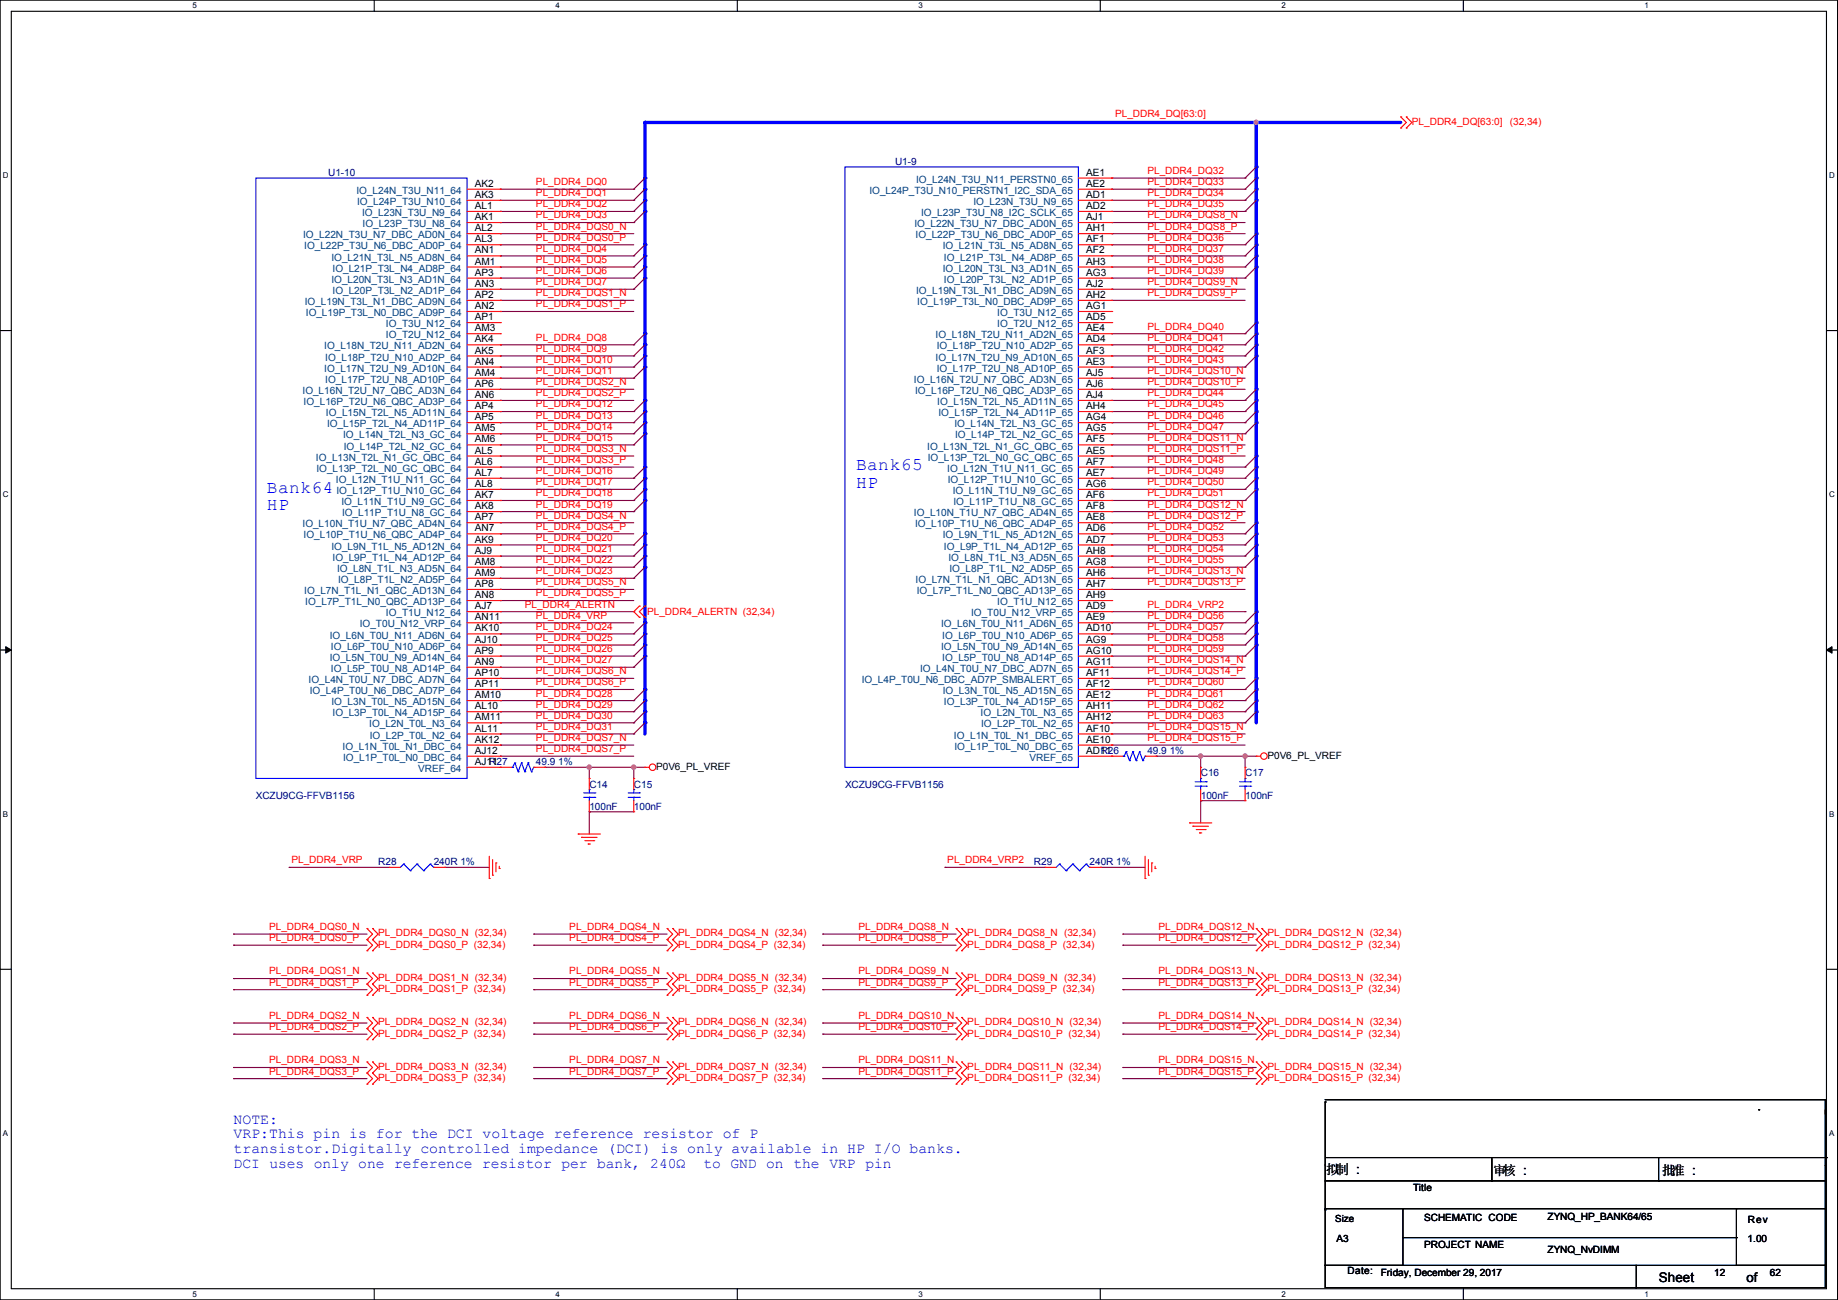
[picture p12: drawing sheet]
<svg xmlns="http://www.w3.org/2000/svg" width="420mm" height="297mm" viewBox="0 0 420 297" stroke-linecap="round" stroke-linejoin="round" font-family="sans-serif">
<defs><g id="words">
<g font-size="4.1" fill="#00f">
<text x="195.6" y="107.4">Bank65</text>
<text x="61" y="112.5">Bank64</text>
<text x="195.6" y="111.5">HP</text>
<text x="61" y="116.6">HP</text>
</g>
<g font-size="3.4" fill="#00f">
<text x="53.4" y="256.7">NOTE:</text>
<text x="53.4" y="260.1">VRP:This pin is for the DCI voltage reference resistor of P</text>
<text x="53.4" y="263.5">transistor.Digitally controlled impedance (DCI) is only available in HP I/O banks.</text>
</g>
<g font-size="3.3" fill="#00f">
<text x="53.4" y="266.9">DCI uses only one reference resistor per bank, 240Ω</text>
<text x="160.8" y="266.9">to GND on the VRP pin</text>
</g>
<g font-size="3">
<text x="303.1" y="268.2">拟制 :::</text>
<text x="303.1" y="268.2">拟制</text>
<text x="341.2" y="268.5">审核 :::</text>
<text x="341.2" y="268.5">审核</text>
<text x="379.8" y="268.5">批准 :::</text>
<text x="379.8" y="268.5">批准</text>
<text x="379" y="292.9">Sheet</text>
<text x="399.1" y="292.8">of</text>
</g>
<g font-size="2.3" fill="#f00">
<text x="254.8" y="26.8">PL_DDR4_DQ[63:0]</text>
<text x="322.6" y="28.5">PL_DDR4_DQ[63:0]</text>
<text x="345" y="28.5">(32,34)</text>
<text x="262.2" y="39.8">PL_DDR4_DQ32</text>
<text x="122.5" y="44.8">PL_DDR4_DQ1</text>
<text x="122.5" y="47.4">PL_DDR4_DQ2</text>
<text x="122.5" y="42.3">PL_DDR4_DQ0</text>
<text x="262.2" y="44.8">PL_DDR4_DQ34</text>
<text x="262.2" y="42.3">PL_DDR4_DQ33</text>
<text x="262.2" y="47.4">PL_DDR4_DQ35</text>
<text x="122.5" y="52.5">PL_DDR4_DQS0_N</text>
<text x="122.5" y="49.9">PL_DDR4_DQ3</text>
<text x="262.2" y="52.5">PL_DDR4_DQS8_P</text>
<text x="262.2" y="49.9">PL_DDR4_DQS8_N</text>
<text x="122.5" y="57.5">PL_DDR4_DQ4</text>
<text x="122.5" y="55">PL_DDR4_DQS0_P</text>
<text x="262.2" y="55">PL_DDR4_DQ36</text>
<text x="262.2" y="57.5">PL_DDR4_DQ37</text>
<text x="122.5" y="62.6">PL_DDR4_DQ6</text>
<text x="122.5" y="60.1">PL_DDR4_DQ5</text>
<text x="122.5" y="65.2">PL_DDR4_DQ7</text>
<text x="262.2" y="60.1">PL_DDR4_DQ38</text>
<text x="262.2" y="62.6">PL_DDR4_DQ39</text>
<text x="262.2" y="65.2">PL_DDR4_DQS9_N</text>
<text x="122.5" y="70.2">PL_DDR4_DQS1_P</text>
<text x="122.5" y="67.7">PL_DDR4_DQS1_N</text>
<text x="262.2" y="67.7">PL_DDR4_DQS9_P</text>
<text x="122.5" y="77.9">PL_DDR4_DQ8</text>
<text x="262.2" y="77.9">PL_DDR4_DQ41</text>
<text x="262.2" y="75.3">PL_DDR4_DQ40</text>
<text x="122.5" y="80.4">PL_DDR4_DQ9</text>
<text x="122.5" y="82.9">PL_DDR4_DQ10</text>
<text x="262.2" y="80.4">PL_DDR4_DQ42</text>
<text x="262.2" y="82.9">PL_DDR4_DQ43</text>
<text x="122.5" y="85.5">PL_DDR4_DQ11</text>
<text x="122.5" y="88">PL_DDR4_DQS2_N</text>
<text x="262.2" y="85.5">PL_DDR4_DQS10_N</text>
<text x="262.2" y="88">PL_DDR4_DQS10_P</text>
<text x="122.5" y="95.6">PL_DDR4_DQ13</text>
<text x="122.5" y="93.1">PL_DDR4_DQ12</text>
<text x="122.5" y="90.6">PL_DDR4_DQS2_P</text>
<text x="262.2" y="90.6">PL_DDR4_DQ44</text>
<text x="262.2" y="95.6">PL_DDR4_DQ46</text>
<text x="262.2" y="93.1">PL_DDR4_DQ45</text>
<text x="122.5" y="100.7">PL_DDR4_DQ15</text>
<text x="122.5" y="98.2">PL_DDR4_DQ14</text>
<text x="262.2" y="98.2">PL_DDR4_DQ47</text>
<text x="262.2" y="100.7">PL_DDR4_DQS11_N</text>
<text x="122.5" y="103.3">PL_DDR4_DQS3_N</text>
<text x="122.5" y="105.8">PL_DDR4_DQS3_P</text>
<text x="262.2" y="105.8">PL_DDR4_DQ48</text>
<text x="262.2" y="103.3">PL_DDR4_DQS11_P</text>
<text x="122.5" y="108.3">PL_DDR4_DQ16</text>
<text x="122.5" y="113.4">PL_DDR4_DQ18</text>
<text x="122.5" y="110.9">PL_DDR4_DQ17</text>
<text x="262.2" y="110.9">PL_DDR4_DQ50</text>
<text x="262.2" y="108.3">PL_DDR4_DQ49</text>
<text x="262.2" y="113.4">PL_DDR4_DQ51</text>
<text x="122.5" y="116">PL_DDR4_DQ19</text>
<text x="122.5" y="118.5">PL_DDR4_DQS4_N</text>
<text x="262.2" y="116">PL_DDR4_DQS12_N</text>
<text x="262.2" y="118.5">PL_DDR4_DQS12_P</text>
<text x="122.5" y="123.6">PL_DDR4_DQ20</text>
<text x="122.5" y="121">PL_DDR4_DQS4_P</text>
<text x="262.2" y="121">PL_DDR4_DQ52</text>
<text x="262.2" y="123.6">PL_DDR4_DQ53</text>
<text x="122.5" y="131.2">PL_DDR4_DQ23</text>
<text x="122.5" y="128.7">PL_DDR4_DQ22</text>
<text x="122.5" y="126.1">PL_DDR4_DQ21</text>
<text x="262.2" y="126.1">PL_DDR4_DQ54</text>
<text x="262.2" y="128.7">PL_DDR4_DQ55</text>
<text x="262.2" y="131.2">PL_DDR4_DQS13_N</text>
<text x="122.5" y="136.3">PL_DDR4_DQS5_P</text>
<text x="122.5" y="133.7">PL_DDR4_DQS5_N</text>
<text x="262.2" y="133.7">PL_DDR4_DQS13_P</text>
<text x="119.9" y="138.8">PL_DDR4_ALERTN</text>
<text x="122.5" y="141.4">PL_DDR4_VRP</text>
<text x="122.5" y="143.9">PL_DDR4_DQ24</text>
<text x="147.9" y="140.5">PL_DDR4_ALERTN (32,34)</text>
<text x="262.2" y="143.9">PL_DDR4_DQ57</text>
<text x="262.2" y="141.4">PL_DDR4_DQ56</text>
<text x="262.2" y="138.8">PL_DDR4_VRP2</text>
<text x="122.5" y="146.4">PL_DDR4_DQ25</text>
<text x="122.5" y="149">PL_DDR4_DQ26</text>
<text x="262.2" y="146.4">PL_DDR4_DQ58</text>
<text x="262.2" y="149">PL_DDR4_DQ59</text>
<text x="122.5" y="151.5">PL_DDR4_DQ27</text>
<text x="122.5" y="154.1">PL_DDR4_DQS6_N</text>
<text x="262.2" y="151.5">PL_DDR4_DQS14_N</text>
<text x="262.2" y="154.1">PL_DDR4_DQS14_P</text>
<text x="122.5" y="159.1">PL_DDR4_DQ28</text>
<text x="122.5" y="161.7">PL_DDR4_DQ29</text>
<text x="122.5" y="156.6">PL_DDR4_DQS6_P</text>
<text x="262.2" y="156.6">PL_DDR4_DQ60</text>
<text x="262.2" y="161.7">PL_DDR4_DQ62</text>
<text x="262.2" y="159.1">PL_DDR4_DQ61</text>
<text x="122.5" y="166.8">PL_DDR4_DQ31</text>
<text x="122.5" y="164.2">PL_DDR4_DQ30</text>
<text x="262.2" y="164.2">PL_DDR4_DQ63</text>
<text x="262.2" y="166.8">PL_DDR4_DQS15_N</text>
<text x="122.5" y="171.8">PL_DDR4_DQS7_P</text>
<text x="122.5" y="169.3">PL_DDR4_DQS7_N</text>
<text x="262.2" y="169.3">PL_DDR4_DQS15_P</text>
<text x="66.6" y="197.2">PL_DDR4_VRP</text>
<text x="216.5" y="197.2">PL_DDR4_VRP2</text>
<text x="61.5" y="212.5">PL_DDR4_DQS0_N</text>
<text x="61.5" y="215">PL_DDR4_DQS0_P</text>
<text x="86.4" y="214">PL_DDR4_DQS0_N (32,34)</text>
<text x="130.1" y="212.5">PL_DDR4_DQS4_N</text>
<text x="130.1" y="215">PL_DDR4_DQS4_P</text>
<text x="155" y="214">PL_DDR4_DQS4_N (32,34)</text>
<text x="196.1" y="212.5">PL_DDR4_DQS8_N</text>
<text x="196.1" y="215">PL_DDR4_DQS8_P</text>
<text x="221" y="214">PL_DDR4_DQS8_N (32,34)</text>
<text x="264.7" y="212.5">PL_DDR4_DQS12_N</text>
<text x="264.7" y="215">PL_DDR4_DQS12_P</text>
<text x="289.6" y="214">PL_DDR4_DQS12_N (32,34)</text>
<text x="86.4" y="216.5">PL_DDR4_DQS0_P (32,34)</text>
<text x="155" y="216.5">PL_DDR4_DQS4_P (32,34)</text>
<text x="221" y="216.5">PL_DDR4_DQS8_P (32,34)</text>
<text x="289.6" y="216.5">PL_DDR4_DQS12_P (32,34)</text>
<text x="61.5" y="225.2">PL_DDR4_DQS1_P</text>
<text x="61.5" y="222.6">PL_DDR4_DQS1_N</text>
<text x="86.4" y="224.1">PL_DDR4_DQS1_N (32,34)</text>
<text x="86.4" y="226.7">PL_DDR4_DQS1_P (32,34)</text>
<text x="130.1" y="225.2">PL_DDR4_DQS5_P</text>
<text x="130.1" y="222.6">PL_DDR4_DQS5_N</text>
<text x="155" y="224.1">PL_DDR4_DQS5_N (32,34)</text>
<text x="155" y="226.7">PL_DDR4_DQS5_P (32,34)</text>
<text x="196.1" y="225.2">PL_DDR4_DQS9_P</text>
<text x="196.1" y="222.6">PL_DDR4_DQS9_N</text>
<text x="221" y="224.1">PL_DDR4_DQS9_N (32,34)</text>
<text x="221" y="226.7">PL_DDR4_DQS9_P (32,34)</text>
<text x="264.7" y="225.2">PL_DDR4_DQS13_P</text>
<text x="264.7" y="222.6">PL_DDR4_DQS13_N</text>
<text x="289.6" y="224.1">PL_DDR4_DQS13_N (32,34)</text>
<text x="289.6" y="226.7">PL_DDR4_DQS13_P (32,34)</text>
<text x="61.5" y="232.8">PL_DDR4_DQS2_N</text>
<text x="130.1" y="232.8">PL_DDR4_DQS6_N</text>
<text x="196.1" y="232.8">PL_DDR4_DQS10_N</text>
<text x="264.7" y="232.8">PL_DDR4_DQS14_N</text>
<text x="61.5" y="235.3">PL_DDR4_DQS2_P</text>
<text x="86.4" y="236.8">PL_DDR4_DQS2_P (32,34)</text>
<text x="86.4" y="234.3">PL_DDR4_DQS2_N (32,34)</text>
<text x="130.1" y="235.3">PL_DDR4_DQS6_P</text>
<text x="155" y="236.8">PL_DDR4_DQS6_P (32,34)</text>
<text x="155" y="234.3">PL_DDR4_DQS6_N (32,34)</text>
<text x="196.1" y="235.3">PL_DDR4_DQS10_P</text>
<text x="221" y="236.8">PL_DDR4_DQS10_P (32,34)</text>
<text x="221" y="234.3">PL_DDR4_DQS10_N (32,34)</text>
<text x="264.7" y="235.3">PL_DDR4_DQS14_P</text>
<text x="289.6" y="236.8">PL_DDR4_DQS14_P (32,34)</text>
<text x="289.6" y="234.3">PL_DDR4_DQS14_N (32,34)</text>
<text x="61.5" y="243">PL_DDR4_DQS3_N</text>
<text x="61.5" y="245.5">PL_DDR4_DQS3_P</text>
<text x="86.4" y="244.4">PL_DDR4_DQS3_N (32,34)</text>
<text x="130.1" y="243">PL_DDR4_DQS7_N</text>
<text x="130.1" y="245.5">PL_DDR4_DQS7_P</text>
<text x="155" y="244.4">PL_DDR4_DQS7_N (32,34)</text>
<text x="196.1" y="243">PL_DDR4_DQS11_N</text>
<text x="196.1" y="245.5">PL_DDR4_DQS11_P</text>
<text x="221" y="244.4">PL_DDR4_DQS11_N (32,34)</text>
<text x="264.7" y="243">PL_DDR4_DQS15_N</text>
<text x="264.7" y="245.5">PL_DDR4_DQS15_P</text>
<text x="289.6" y="244.4">PL_DDR4_DQS15_N (32,34)</text>
<text x="86.4" y="247">PL_DDR4_DQS3_P (32,34)</text>
<text x="155" y="247">PL_DDR4_DQS7_P (32,34)</text>
<text x="221" y="247">PL_DDR4_DQS11_P (32,34)</text>
<text x="289.6" y="247">PL_DDR4_DQS15_P (32,34)</text>
</g>
<g font-size="2.3" fill="#000080">
<text x="75" y="40.2">U1-10</text>
<text x="204.5" y="37.7">U1-9</text>
<text x="251.5" y="172.3">R26</text>
<text x="262.2" y="172.3">49.9 1%</text>
<text x="111.8" y="174.8">R27</text>
<text x="122.5" y="174.8">49.9 1%</text>
<text x="134.7" y="179.9">C14</text>
<text x="144.8" y="179.9">C15</text>
<text x="193.1" y="179.9">XCZU9CG-FFVB1156</text>
<text x="274.4" y="177.4">C16</text>
<text x="284.5" y="177.4">C17</text>
<text x="58.5" y="182.5">XCZU9CG-FFVB1156</text>
<text x="134.7" y="185">100nF</text>
<text x="144.8" y="185">100nF</text>
<text x="274.4" y="182.5">100nF</text>
<text x="284.5" y="182.5">100nF</text>
<text x="86.4" y="197.7">R28</text>
<text x="99.1" y="197.7">240R 1%</text>
<text x="236.3" y="197.7">R29</text>
<text x="249" y="197.7">240R 1%</text>
</g>
<g font-size="2.3" fill="#004080">
<text x="209.4" y="41.7">IO_L24N_T3U_N11_PERSTN0_65</text>
<text x="81.5" y="44.3">IO_L24N_T3U_N11_64</text>
<text x="81.6" y="46.8">IO_L24P_T3U_N10_64</text>
<text x="198.7" y="44.3">IO_L24P_T3U_N10_PERSTN1_I2C_SDA_65</text>
<text x="222.4" y="46.8">IO_L23N_T3U_N9_65</text>
<text x="82.7" y="49.4">IO_L23N_T3U_N9_64</text>
<text x="82.9" y="51.9">IO_L23P_T3U_N8_64</text>
<text x="209" y="51.9">IO_L22N_T3U_N7_DBC_AD0N_65</text>
<text x="210.5" y="49.4">IO_L23P_T3U_N8_I2C_SCLK_65</text>
<text x="69.3" y="54.4">IO_L22N_T3U_N7_DBC_AD0N_64</text>
<text x="69.5" y="57">IO_L22P_T3U_N6_DBC_AD0P_64</text>
<text x="75.7" y="59.5">IO_L21N_T3L_N5_AD8N_64</text>
<text x="209.2" y="54.4">IO_L22P_T3U_N6_DBC_AD0P_65</text>
<text x="215.4" y="57">IO_L21N_T3L_N5_AD8N_65</text>
<text x="215.7" y="59.5">IO_L21P_T3L_N4_AD8P_65</text>
<text x="75.7" y="64.6">IO_L20N_T3L_N3_AD1N_64</text>
<text x="76" y="62.1">IO_L21P_T3L_N4_AD8P_64</text>
<text x="215.4" y="62.1">IO_L20N_T3L_N3_AD1N_65</text>
<text x="215.7" y="64.6">IO_L20P_T3L_N2_AD1P_65</text>
<text x="69.6" y="69.7">IO_L19N_T3L_N1_DBC_AD9N_64</text>
<text x="76" y="67.1">IO_L20P_T3L_N2_AD1P_64</text>
<text x="209.4" y="67.1">IO_L19N_T3L_N1_DBC_AD9N_65</text>
<text x="209.6" y="69.7">IO_L19P_T3L_N0_DBC_AD9P_65</text>
<text x="69.9" y="72.2">IO_L19P_T3L_N0_DBC_AD9P_64</text>
<text x="88.2" y="74.8">IO_T3U_N12_64</text>
<text x="88.2" y="77.3">IO_T2U_N12_64</text>
<text x="213.8" y="77.3">IO_L18N_T2U_N11_AD2N_65</text>
<text x="227.9" y="72.2">IO_T3U_N12_65</text>
<text x="227.9" y="74.8">IO_T2U_N12_65</text>
<text x="74.1" y="79.8">IO_L18N_T2U_N11_AD2N_64</text>
<text x="74.3" y="82.4">IO_L18P_T2U_N10_AD2P_64</text>
<text x="213.8" y="82.4">IO_L17N_T2U_N9_AD10N_65</text>
<text x="214.1" y="79.8">IO_L18P_T2U_N10_AD2P_65</text>
<text x="74.1" y="84.9">IO_L17N_T2U_N9_AD10N_64</text>
<text x="74.3" y="87.5">IO_L17P_T2U_N8_AD10P_64</text>
<text x="208.8" y="87.5">IO_L16N_T2U_N7_QBC_AD3N_65</text>
<text x="214.1" y="84.9">IO_L17P_T2U_N8_AD10P_65</text>
<text x="69.1" y="90">IO_L16N_T2U_N7_QBC_AD3N_64</text>
<text x="69.4" y="92.5">IO_L16P_T2U_N6_QBC_AD3P_64</text>
<text x="74.5" y="95.1">IO_L15N_T2L_N5_AD11N_64</text>
<text x="209.1" y="90">IO_L16P_T2U_N6_QBC_AD3P_65</text>
<text x="214.2" y="92.5">IO_L15N_T2L_N5_AD11N_65</text>
<text x="214.4" y="95.1">IO_L15P_T2L_N4_AD11P_65</text>
<text x="74.7" y="97.6">IO_L15P_T2L_N4_AD11P_64</text>
<text x="78.4" y="100.2">IO_L14N_T2L_N3_GC_64</text>
<text x="218.1" y="97.6">IO_L14N_T2L_N3_GC_65</text>
<text x="218.2" y="100.2">IO_L14P_T2L_N2_GC_65</text>
<text x="72.2" y="105.2">IO_L13N_T2L_N1_GC_QBC_64</text>
<text x="72.3" y="107.8">IO_L13P_T2L_N0_GC_QBC_64</text>
<text x="78.5" y="102.7">IO_L14P_T2L_N2_GC_64</text>
<text x="211.9" y="102.7">IO_L13N_T2L_N1_GC_QBC_65</text>
<text x="212" y="105.2">IO_L13P_T2L_N0_GC_QBC_65</text>
<text x="216.5" y="107.8">IO_L12N_T1U_N11_GC_65</text>
<text x="76.8" y="110.3">IO_L12N_T1U_N11_GC_64</text>
<text x="76.9" y="112.9">IO_L12P_T1U_N10_GC_64</text>
<text x="216.6" y="110.3">IO_L12P_T1U_N10_GC_65</text>
<text x="217.7" y="112.9">IO_L11N_T1U_N9_GC_65</text>
<text x="78" y="115.4">IO_L11N_T1U_N9_GC_64</text>
<text x="78.2" y="117.9">IO_L11P_T1U_N8_GC_64</text>
<text x="208.8" y="117.9">IO_L10N_T1U_N7_QBC_AD4N_65</text>
<text x="217.9" y="115.4">IO_L11P_T1U_N8_GC_65</text>
<text x="69.1" y="120.5">IO_L10N_T1U_N7_QBC_AD4N_64</text>
<text x="69.4" y="123">IO_L10P_T1U_N6_QBC_AD4P_64</text>
<text x="75.7" y="125.6">IO_L9N_T1L_N5_AD12N_64</text>
<text x="209.1" y="120.5">IO_L10P_T1U_N6_QBC_AD4P_65</text>
<text x="215.4" y="123">IO_L9N_T1L_N5_AD12N_65</text>
<text x="215.7" y="125.6">IO_L9P_T1L_N4_AD12P_65</text>
<text x="76" y="128.1">IO_L9P_T1L_N4_AD12P_64</text>
<text x="77" y="130.6">IO_L8N_T1L_N3_AD5N_64</text>
<text x="216.7" y="128.1">IO_L8N_T1L_N3_AD5N_65</text>
<text x="217" y="130.6">IO_L8P_T1L_N2_AD5P_65</text>
<text x="69.5" y="135.7">IO_L7N_T1L_N1_QBC_AD13N_64</text>
<text x="77.3" y="133.2">IO_L8P_T1L_N2_AD5P_64</text>
<text x="209.2" y="133.2">IO_L7N_T1L_N1_QBC_AD13N_65</text>
<text x="209.5" y="135.7">IO_L7P_T1L_N0_QBC_AD13P_65</text>
<text x="69.8" y="138.3">IO_L7P_T1L_N0_QBC_AD13P_64</text>
<text x="82.2" y="143.3">IO_T0U_N12_VRP_64</text>
<text x="88.2" y="140.8">IO_T1U_N12_64</text>
<text x="215.1" y="143.3">IO_L6N_T0U_N11_AD6N_65</text>
<text x="221.9" y="140.8">IO_T0U_N12_VRP_65</text>
<text x="227.9" y="138.3">IO_T1U_N12_65</text>
<text x="75.4" y="145.9">IO_L6N_T0U_N11_AD6N_64</text>
<text x="75.6" y="148.4">IO_L6P_T0U_N10_AD6P_64</text>
<text x="215.1" y="148.4">IO_L5N_T0U_N9_AD14N_65</text>
<text x="215.3" y="145.9">IO_L6P_T0U_N10_AD6P_65</text>
<text x="75.4" y="151">IO_L5N_T0U_N9_AD14N_64</text>
<text x="75.6" y="153.5">IO_L5P_T0U_N8_AD14P_64</text>
<text x="210.2" y="153.5">IO_L4N_T0U_N7_DBC_AD7N_65</text>
<text x="215.3" y="151">IO_L5P_T0U_N8_AD14P_65</text>
<text x="70.5" y="156">IO_L4N_T0U_N7_DBC_AD7N_64</text>
<text x="70.8" y="158.6">IO_L4P_T0U_N6_DBC_AD7P_64</text>
<text x="75.7" y="161.1">IO_L3N_T0L_N5_AD15N_64</text>
<text x="196.9" y="156">IO_L4P_T0U_N6_DBC_AD7P_SMBALERT_65</text>
<text x="215.4" y="158.6">IO_L3N_T0L_N5_AD15N_65</text>
<text x="215.7" y="161.1">IO_L3P_T0L_N4_AD15P_65</text>
<text x="76" y="163.7">IO_L3P_T0L_N4_AD15P_64</text>
<text x="84.4" y="166.2">IO_L2N_T0L_N3_64</text>
<text x="224.1" y="163.7">IO_L2N_T0L_N3_65</text>
<text x="224.2" y="166.2">IO_L2P_T0L_N2_65</text>
<text x="78.3" y="171.3">IO_L1N_T0L_N1_DBC_64</text>
<text x="78.4" y="173.8">IO_L1P_T0L_N0_DBC_64</text>
<text x="84.5" y="168.7">IO_L2P_T0L_N2_64</text>
<text x="218" y="168.7">IO_L1N_T0L_N1_DBC_65</text>
<text x="218.1" y="171.3">IO_L1P_T0L_N0_DBC_65</text>
<text x="235.3" y="173.8">VREF_65</text>
<text x="95.6" y="176.4">VREF_64</text>
</g>
<g font-size="2.3">
<text x="248.2" y="40.1">AE1</text>
<text x="108.5" y="42.7">AK2</text>
<text x="108.5" y="45.2">AK3</text>
<text x="108.5" y="47.8">AL1</text>
<text x="248.2" y="42.7">AE2</text>
<text x="248.2" y="45.2">AD1</text>
<text x="248.2" y="47.8">AD2</text>
<text x="108.5" y="50.3">AK1</text>
<text x="108.5" y="52.8">AL2</text>
<text x="248.2" y="50.3">AJ1</text>
<text x="248.2" y="52.8">AH1</text>
<text x="108.5" y="55.4">AL3</text>
<text x="108.5" y="57.9">AN1</text>
<text x="248.2" y="55.4">AF1</text>
<text x="248.2" y="57.9">AF2</text>
<text x="108.5" y="60.5">AM1</text>
<text x="108.5" y="63">AP3</text>
<text x="108.5" y="65.5">AN3</text>
<text x="248.2" y="60.5">AH3</text>
<text x="248.2" y="63">AG3</text>
<text x="248.2" y="65.5">AJ2</text>
<text x="108.5" y="68.1">AP2</text>
<text x="108.5" y="70.6">AN2</text>
<text x="248.2" y="68.1">AH2</text>
<text x="248.2" y="70.6">AG1</text>
<text x="108.5" y="73.2">AP1</text>
<text x="108.5" y="75.7">AM3</text>
<text x="248.2" y="73.2">AD5</text>
<text x="248.2" y="75.7">AE4</text>
<text x="108.5" y="78.2">AK4</text>
<text x="108.5" y="80.8">AK5</text>
<text x="108.5" y="83.3">AN4</text>
<text x="248.2" y="78.2">AD4</text>
<text x="248.2" y="80.8">AF3</text>
<text x="248.2" y="83.3">AE3</text>
<text x="108.5" y="85.9">AM4</text>
<text x="108.5" y="88.4">AP6</text>
<text x="248.2" y="85.9">AJ5</text>
<text x="248.2" y="88.4">AJ6</text>
<text x="108.5" y="90.9">AN6</text>
<text x="108.5" y="93.5">AP4</text>
<text x="248.2" y="90.9">AJ4</text>
<text x="248.2" y="93.5">AH4</text>
<text x="108.5" y="96">AP5</text>
<text x="108.5" y="98.6">AM5</text>
<text x="108.5" y="101.1">AM6</text>
<text x="248.2" y="96">AG4</text>
<text x="248.2" y="98.6">AG5</text>
<text x="248.2" y="101.1">AF5</text>
<text x="108.5" y="103.6">AL5</text>
<text x="108.5" y="106.2">AL6</text>
<text x="248.2" y="103.6">AE5</text>
<text x="248.2" y="106.2">AF7</text>
<text x="108.5" y="108.7">AL7</text>
<text x="108.5" y="111.3">AL8</text>
<text x="108.5" y="113.8">AK7</text>
<text x="248.2" y="108.7">AE7</text>
<text x="248.2" y="111.3">AG6</text>
<text x="248.2" y="113.8">AF6</text>
<text x="108.5" y="116.3">AK8</text>
<text x="108.5" y="118.9">AP7</text>
<text x="248.2" y="116.3">AF8</text>
<text x="248.2" y="118.9">AE8</text>
<text x="108.5" y="121.4">AN7</text>
<text x="108.5" y="124">AK9</text>
<text x="248.2" y="121.4">AD6</text>
<text x="248.2" y="124">AD7</text>
<text x="108.5" y="126.5">AJ9</text>
<text x="108.5" y="129">AM8</text>
<text x="108.5" y="131.6">AM9</text>
<text x="248.2" y="126.5">AH8</text>
<text x="248.2" y="129">AG8</text>
<text x="248.2" y="131.6">AH6</text>
<text x="108.5" y="134.1">AP8</text>
<text x="108.5" y="136.7">AN8</text>
<text x="248.2" y="134.1">AH7</text>
<text x="248.2" y="136.7">AH9</text>
<text x="108.5" y="139.2">AJ7</text>
<text x="108.5" y="141.7">AN11</text>
<text x="248.2" y="139.2">AD9</text>
<text x="248.2" y="141.7">AE9</text>
<text x="108.5" y="144.3">AK10</text>
<text x="108.5" y="146.8">AJ10</text>
<text x="108.5" y="149.4">AP9</text>
<text x="248.2" y="144.3">AD10</text>
<text x="248.2" y="146.8">AG9</text>
<text x="248.2" y="149.4">AG10</text>
<text x="108.5" y="151.9">AN9</text>
<text x="108.5" y="154.4">AP10</text>
<text x="248.2" y="151.9">AG11</text>
<text x="248.2" y="154.4">AF11</text>
<text x="108.5" y="157">AP11</text>
<text x="108.5" y="159.5">AM10</text>
<text x="248.2" y="157">AF12</text>
<text x="248.2" y="159.5">AE12</text>
<text x="108.5" y="162.1">AL10</text>
<text x="108.5" y="164.6">AM11</text>
<text x="108.5" y="167.1">AL11</text>
<text x="248.2" y="162.1">AH11</text>
<text x="248.2" y="164.6">AH12</text>
<text x="248.2" y="167.1">AF10</text>
<text x="108.5" y="169.7">AK12</text>
<text x="108.5" y="172.2">AJ12</text>
<text x="248.2" y="169.7">AE10</text>
<text x="248.2" y="172.2">AD11</text>
<text x="289.6" y="173.3">P0V6_PL_VREF</text>
<text x="108.5" y="174.8">AJ11</text>
<text x="149.9" y="175.9">P0V6_PL_VREF</text>
<text x="322.9" y="272.1">Title</text>
<text x="325.4" y="279">SCHEMATIC CODE</text>
<text x="353.6" y="278.7">ZYNQ_HP_BANK64/65</text>
<text x="399.4" y="279.5">Rev</text>
<text x="305.4" y="283.8">A3</text>
<text x="325.4" y="285.1">PROJECT NAME</text>
<text x="353.6" y="286.3">ZYNQ_NvDIMM</text>
<text x="399.4" y="283.8">1.00</text>
<text x="307.9" y="291.2">Date:</text>
<text x="315.5" y="291.4">Friday, December 29, 2017</text>
<text x="391.7" y="291.4">12</text>
<text x="404.4" y="291.4">62</text>
</g>
<text font-size="2.2" x="305.1" y="279.2">Size</text>
<g font-size="1.8">
<text x="44" y="1.9">5</text>
<text x="127" y="1.9">4</text>
<text x="209.9" y="1.9">3</text>
<text x="292.9" y="1.9">2</text>
<text x="375.8" y="1.9">1</text>
<text x=".7" y="40.6">D</text>
<text x="418" y="40.6">D</text>
<text x=".7" y="113.6">C</text>
<text x="418" y="113.6">C</text>
<text x=".7" y="186.6">B</text>
<text x="418" y="186.6">B</text>
<text x=".7" y="259.5">A</text>
<text x="418" y="259.5">A</text>
<text x="44" y="296.3">5</text>
<text x="127" y="296.3">4</text>
<text x="209.9" y="296.3">3</text>
<text x="292.9" y="296.3">2</text>
<text x="375.8" y="296.3">1</text>
</g>
</g></defs>
<path d="M0 0h419.9v297h-419.9zM2.6 2.6h414.8v291.8h-414.8z" fill="none" stroke="#000" stroke-width=".25"/>
<g fill="#fff">
<path d="M44 .3h1v2h-1z"/>
<path d="M44 294.7h1v2h-1z"/>
</g>
<path d="M85.5 0v2.6M85.5 294.4v2.6" fill="none" stroke="#000" stroke-width=".25"/>
<g fill="#fff">
<path d="M127 .3h.9v2h-.9z"/>
<path d="M127 294.7h.9v2h-.9z"/>
</g>
<path d="M168.5 0v2.6M168.5 294.4v2.6" fill="none" stroke="#000" stroke-width=".25"/>
<g fill="#fff">
<path d="M209.9 .3h1v2h-1z"/>
<path d="M209.9 294.7h1v2h-1z"/>
</g>
<path d="M251.4 0v2.6M251.4 294.4v2.6" fill="none" stroke="#000" stroke-width=".25"/>
<g fill="#fff">
<path d="M292.9 .3h.9v2h-.9z"/>
<path d="M292.9 294.7h.9v2h-.9z"/>
</g>
<path d="M334.4 0v2.6M334.4 294.4v2.6" fill="none" stroke="#000" stroke-width=".25"/>
<g fill="#fff">
<path d="M375.8 .3h1v2h-1z"/>
<path d="M375.8 294.7h1v2h-1z"/>
<path d="M.7 39h1.2v2h-1.2z"/>
<path d="M418 39h1.3v2h-1.3z"/>
<path d="M.7 112h1.2v2h-1.2z"/>
<path d="M418 112h1.3v2h-1.3z"/>
</g>
<path d="M0 75.5h2.6M417.4 75.5h2.5" fill="none" stroke="#000" stroke-width=".25"/>
<g fill="#fff">
<path d="M.7 185h1.2v1.9h-1.2z"/>
<path d="M418 185h1.2v1.9h-1.2z"/>
</g>
<path d="M0 148.5h2.6M417.4 148.5h2.5" fill="none" stroke="#000" stroke-width=".25"/>
<path d="M1.3 147.7l1.3 .8-1.3 .7zM417.4 148.5l1.2-.8v1.5z" fill="#000" stroke="#000" stroke-width=".23"/>
<g fill="#fff">
<path d="M.7 257.9h1.2v2h-1.2z"/>
<path d="M418 257.9h1.2v2h-1.2z"/>
</g>
<path d="M0 221.4h2.6M417.4 221.4h2.5" fill="none" stroke="#000" stroke-width=".25"/>
<g fill="none" stroke="#800040" stroke-width=".25">
<path d="M114.3 45.8h.1M114.3 48.3h.1M114.3 43.2h.1M114.3 53.4h.1M114.3 58.5h.1M114.3 55.9h.1M114.3 50.8h.1M114.3 45.8h30.5M114.3 48.3h30.5M114.3 43.2h30.5M114.3 53.4h30.5M114.3 58.5h30.5"/>
<path d="M114.3 55.9h30.5M114.3 50.8h30.5M114.3 63.5h.1M114.3 61h.1M114.3 66.1h.1M114.3 78.8h.1M114.3 63.5h30.5M114.3 61h30.5M114.3 66.1h30.5M114.3 78.8h30.5M114.3 81.3h.1M114.3 96.6h.1"/>
<path d="M114.3 83.9h.1M114.3 86.4h.1M114.3 99.1h.1M114.3 94h.1M114.3 81.3h30.5M114.3 96.6h30.5M114.3 83.9h30.5M114.3 86.4h30.5M114.3 99.1h30.5M114.3 94h30.5M114.3 101.6h.1M114.3 109.3h.1"/>
<path d="M114.3 114.3h.1M114.3 116.9h.1M114.3 111.8h.1M114.3 101.6h30.5M114.3 109.3h30.5M114.3 114.3h30.5M114.3 116.9h30.5M114.3 111.8h30.5M114.3 132.1h.1M114.3 124.5h.1M114.3 129.6h.1M114.3 127h.1"/>
<path d="M114.3 132.1h30.5M114.3 124.5h30.5M114.3 129.6h30.5M114.3 127h30.5M114.3 142.3h.1M114.3 144.8h.1M114.3 147.4h.1M114.3 149.9h.1M114.3 152.4h.1M114.3 142.3h30.5M114.3 144.8h30.5M114.3 147.4h30.5"/>
<path d="M114.3 149.9h30.5M114.3 152.4h30.5M114.3 160.1h.1M114.3 167.7h.1M114.3 165.1h.1M114.3 162.6h.1M114.3 160.1h30.5M114.3 167.7h30.5M114.3 165.1h30.5M114.3 162.6h30.5M66.1 198.2h.1M66.1 198.2h22.8"/>
<path d="M101.6 198.2h.1M101.6 198.2h10.2M215.9 198.2h.1M215.9 198.2h22.9M251.5 198.2h.1M251.5 198.2h10.2M53.4 213.4h.1M53.4 215.9h.1M53.4 213.4h30.5M53.4 215.9h30.5M53.4 226.1h.1M53.4 223.6h.1"/>
<path d="M53.4 233.7h.1M53.4 236.3h.1M53.4 226.1h30.5M53.4 223.6h30.5M53.4 233.7h30.5M53.4 236.3h30.5M53.4 243.9h.1M53.4 246.4h.1M53.4 243.9h30.5M53.4 246.4h30.5"/>
</g>
<path d="M147.4 28v12.7" fill="none" stroke="#00f" stroke-width=".76"/>
<circle cx="147.4" cy="28" r=".38" fill="#00f"/>
<path d="M147.4 28h139.7" fill="none" stroke="#00f" stroke-width=".76"/>
<circle cx="147.4" cy="28" r=".38" fill="#00f"/>
<circle cx="287" cy="28" r=".49" fill="#f0f" stroke="#f0f" stroke-width=".25"/>
<path d="M147.4 40.7v2.5" fill="none" stroke="#00f" stroke-width=".76"/>
<circle cx="147.4" cy="40.7" r=".38" fill="#00f"/>
<path d="M147.4 43.2v2.6" fill="none" stroke="#00f" stroke-width=".76"/>
<circle cx="147.4" cy="43.2" r=".38" fill="#00f"/>
<path d="M147.4 45.8v2.5" fill="none" stroke="#00f" stroke-width=".76"/>
<circle cx="147.4" cy="45.8" r=".38" fill="#00f"/>
<path d="M147.4 48.3v7.6" fill="none" stroke="#00f" stroke-width=".76"/>
<circle cx="147.4" cy="48.3" r=".38" fill="#00f"/>
<path d="M147.4 55.9v2.6" fill="none" stroke="#00f" stroke-width=".76"/>
<circle cx="147.4" cy="55.9" r=".38" fill="#00f"/>
<path d="M147.4 58.5v2.5" fill="none" stroke="#00f" stroke-width=".76"/>
<circle cx="147.4" cy="58.5" r=".38" fill="#00f"/>
<path d="M147.4 61v2.5" fill="none" stroke="#00f" stroke-width=".76"/>
<circle cx="147.4" cy="61" r=".38" fill="#00f"/>
<path d="M147.4 63.5v12.7" fill="none" stroke="#00f" stroke-width=".76"/>
<circle cx="147.4" cy="63.5" r=".38" fill="#00f"/>
<path d="M147.4 76.2v2.6" fill="none" stroke="#00f" stroke-width=".76"/>
<circle cx="147.4" cy="76.2" r=".38" fill="#00f"/>
<path d="M147.4 78.8v2.5" fill="none" stroke="#00f" stroke-width=".76"/>
<circle cx="147.4" cy="78.8" r=".38" fill="#00f"/>
<path d="M147.4 81.3v2.6" fill="none" stroke="#00f" stroke-width=".76"/>
<circle cx="147.4" cy="81.3" r=".38" fill="#00f"/>
<path d="M147.4 83.9v7.6" fill="none" stroke="#00f" stroke-width=".76"/>
<circle cx="147.4" cy="83.9" r=".38" fill="#00f"/>
<path d="M147.4 91.5v2.5" fill="none" stroke="#00f" stroke-width=".76"/>
<circle cx="147.4" cy="91.5" r=".38" fill="#00f"/>
<path d="M147.4 94v2.6" fill="none" stroke="#00f" stroke-width=".76"/>
<circle cx="147.4" cy="94" r=".38" fill="#00f"/>
<path d="M147.4 96.6v2.5" fill="none" stroke="#00f" stroke-width=".76"/>
<circle cx="147.4" cy="96.6" r=".38" fill="#00f"/>
<path d="M147.4 99.1v7.6" fill="none" stroke="#00f" stroke-width=".76"/>
<circle cx="147.4" cy="99.1" r=".38" fill="#00f"/>
<path d="M147.4 106.7v2.6" fill="none" stroke="#00f" stroke-width=".76"/>
<circle cx="147.4" cy="106.7" r=".38" fill="#00f"/>
<path d="M147.4 109.3v2.5" fill="none" stroke="#00f" stroke-width=".76"/>
<circle cx="147.4" cy="109.3" r=".38" fill="#00f"/>
<path d="M147.4 111.8v2.5" fill="none" stroke="#00f" stroke-width=".76"/>
<circle cx="147.4" cy="111.8" r=".38" fill="#00f"/>
<path d="M147.4 114.3v7.7" fill="none" stroke="#00f" stroke-width=".76"/>
<circle cx="147.4" cy="114.3" r=".38" fill="#00f"/>
<path d="M147.4 122v2.5" fill="none" stroke="#00f" stroke-width=".76"/>
<circle cx="147.4" cy="122" r=".38" fill="#00f"/>
<path d="M147.4 124.5v2.5" fill="none" stroke="#00f" stroke-width=".76"/>
<circle cx="147.4" cy="124.5" r=".38" fill="#00f"/>
<path d="M147.4 127v2.6" fill="none" stroke="#00f" stroke-width=".76"/>
<circle cx="147.4" cy="127" r=".38" fill="#00f"/>
<path d="M147.4 129.6v12.7" fill="none" stroke="#00f" stroke-width=".76"/>
<circle cx="147.4" cy="129.6" r=".38" fill="#00f"/>
<path d="M147.4 142.3v2.5" fill="none" stroke="#00f" stroke-width=".76"/>
<circle cx="147.4" cy="142.3" r=".38" fill="#00f"/>
<path d="M147.4 144.8v2.6" fill="none" stroke="#00f" stroke-width=".76"/>
<circle cx="147.4" cy="144.8" r=".38" fill="#00f"/>
<path d="M147.4 147.4v2.5" fill="none" stroke="#00f" stroke-width=".76"/>
<circle cx="147.4" cy="147.4" r=".38" fill="#00f"/>
<path d="M147.4 149.9v7.6" fill="none" stroke="#00f" stroke-width=".76"/>
<circle cx="147.4" cy="149.9" r=".38" fill="#00f"/>
<path d="M147.4 157.5v2.6" fill="none" stroke="#00f" stroke-width=".76"/>
<circle cx="147.4" cy="157.5" r=".38" fill="#00f"/>
<path d="M147.4 160.1v2.5" fill="none" stroke="#00f" stroke-width=".76"/>
<circle cx="147.4" cy="160.1" r=".38" fill="#00f"/>
<path d="M147.4 162.6v2.5" fill="none" stroke="#00f" stroke-width=".76"/>
<circle cx="147.4" cy="162.6" r=".38" fill="#00f"/>
<path d="M147.4 165.1v2.6" fill="none" stroke="#00f" stroke-width=".76"/>
<circle cx="147.4" cy="165.1" r=".38" fill="#00f"/>
<g fill="none" stroke="#800040" stroke-width=".25">
<path d="M254 45.8h.1M254 43.2h.1M254 55.9h.1M254 40.7h.1M254 48.3h.1M254 58.5h.1M254 45.8h30.5M254 43.2h30.5M254 55.9h30.5M254 40.7h30.5M254 48.3h30.5M254 58.5h30.5"/>
<path d="M254 61h.1M254 63.5h.1M254 61h30.5M254 63.5h30.5M254 111.8h.1M254 109.3h.1M254 106.7h.1M254 114.3h.1M254 111.8h30.5M254 109.3h30.5M254 106.7h30.5M254 114.3h30.5"/>
<path d="M254 122h.1M254 127h.1M254 124.5h.1M254 129.6h.1M254 122h30.5M254 127h30.5M254 124.5h30.5M254 129.6h30.5M254 147.4h.1M254 157.5h.1M254 144.8h.1M254 142.3h.1"/>
<path d="M254 149.9h.1M254 147.4h30.5M254 157.5h30.5M254 144.8h30.5M254 142.3h30.5M254 149.9h30.5M254 162.6h.1M254 160.1h.1M254 165.1h.1M254 162.6h30.5M254 160.1h30.5M254 165.1h30.5"/>
</g>
<path d="M287.1 28v10.1" fill="none" stroke="#00f" stroke-width=".76"/>
<circle cx="287.1" cy="28" r=".38" fill="#00f"/>
<path d="M287.1 38.1v2.6" fill="none" stroke="#00f" stroke-width=".76"/>
<circle cx="287.1" cy="38.1" r=".38" fill="#00f"/>
<path d="M287.1 40.7v2.5" fill="none" stroke="#00f" stroke-width=".76"/>
<circle cx="287.1" cy="40.7" r=".38" fill="#00f"/>
<path d="M287.1 45.8v7.6" fill="none" stroke="#00f" stroke-width=".76"/>
<circle cx="287.1" cy="45.8" r=".38" fill="#00f"/>
<path d="M287.1 43.2v2.6" fill="none" stroke="#00f" stroke-width=".76"/>
<circle cx="287.1" cy="43.2" r=".38" fill="#00f"/>
<path d="M287.1 55.9v2.6" fill="none" stroke="#00f" stroke-width=".76"/>
<circle cx="287.1" cy="55.9" r=".38" fill="#00f"/>
<path d="M287.1 53.4v2.5" fill="none" stroke="#00f" stroke-width=".76"/>
<circle cx="287.1" cy="53.4" r=".38" fill="#00f"/>
<path d="M287.1 61v12.7" fill="none" stroke="#00f" stroke-width=".76"/>
<circle cx="287.1" cy="61" r=".38" fill="#00f"/>
<path d="M287.1 58.5v2.5" fill="none" stroke="#00f" stroke-width=".76"/>
<circle cx="287.1" cy="58.5" r=".38" fill="#00f"/>
<path d="M287.1 73.7v2.5" fill="none" stroke="#00f" stroke-width=".76"/>
<circle cx="287.1" cy="73.7" r=".38" fill="#00f"/>
<path d="M287.1 76.2v2.6" fill="none" stroke="#00f" stroke-width=".76"/>
<circle cx="287.1" cy="76.2" r=".38" fill="#00f"/>
<path d="M287.1 104.2v2.5" fill="none" stroke="#00f" stroke-width=".76"/>
<circle cx="287.1" cy="104.2" r=".38" fill="#00f"/>
<path d="M287.1 106.7v2.6" fill="none" stroke="#00f" stroke-width=".76"/>
<circle cx="287.1" cy="106.7" r=".38" fill="#00f"/>
<path d="M287.1 109.3v2.5" fill="none" stroke="#00f" stroke-width=".76"/>
<circle cx="287.1" cy="109.3" r=".38" fill="#00f"/>
<path d="M287.1 111.8v7.6" fill="none" stroke="#00f" stroke-width=".76"/>
<circle cx="287.1" cy="111.8" r=".38" fill="#00f"/>
<path d="M287.1 119.4v2.6" fill="none" stroke="#00f" stroke-width=".76"/>
<circle cx="287.1" cy="119.4" r=".38" fill="#00f"/>
<path d="M287.1 124.5v2.5" fill="none" stroke="#00f" stroke-width=".76"/>
<circle cx="287.1" cy="124.5" r=".38" fill="#00f"/>
<path d="M287.1 122v2.5" fill="none" stroke="#00f" stroke-width=".76"/>
<circle cx="287.1" cy="122" r=".38" fill="#00f"/>
<path d="M287.1 127v12.7" fill="none" stroke="#00f" stroke-width=".76"/>
<circle cx="287.1" cy="127" r=".38" fill="#00f"/>
<path d="M287.1 139.7v2.6" fill="none" stroke="#00f" stroke-width=".76"/>
<circle cx="287.1" cy="139.7" r=".38" fill="#00f"/>
<path d="M287.1 142.3v2.5" fill="none" stroke="#00f" stroke-width=".76"/>
<circle cx="287.1" cy="142.3" r=".38" fill="#00f"/>
<path d="M287.1 144.8v2.6" fill="none" stroke="#00f" stroke-width=".76"/>
<circle cx="287.1" cy="144.8" r=".38" fill="#00f"/>
<path d="M287.1 147.4v7.6" fill="none" stroke="#00f" stroke-width=".76"/>
<circle cx="287.1" cy="147.4" r=".38" fill="#00f"/>
<path d="M287.1 155v2.5" fill="none" stroke="#00f" stroke-width=".76"/>
<circle cx="287.1" cy="155" r=".38" fill="#00f"/>
<path d="M287.1 157.5v2.6" fill="none" stroke="#00f" stroke-width=".76"/>
<circle cx="287.1" cy="157.5" r=".38" fill="#00f"/>
<path d="M287.1 162.6v2.5" fill="none" stroke="#00f" stroke-width=".76"/>
<circle cx="287.1" cy="162.6" r=".38" fill="#00f"/>
<path d="M287.1 160.1v2.5" fill="none" stroke="#00f" stroke-width=".76"/>
<circle cx="287.1" cy="160.1" r=".38" fill="#00f"/>
<path d="M287.1 28h33" fill="none" stroke="#00f" stroke-width=".76"/>
<circle cx="287.1" cy="28" r=".38" fill="#00f"/>
<g fill="none" stroke="#800040" stroke-width=".25">
<path d="M254 53.4h.1M254 50.8h.1M254 53.4h30.5M254 50.8h30.5M114.3 71.2h.1M114.3 68.6h.1M114.3 71.2h30.5M114.3 68.6h30.5M254 66.1h.1M254 68.6h.1M254 68.6h30.5M254 66.1h30.5"/>
<path d="M114.3 88.9h.1M114.3 91.5h.1M114.3 88.9h30.5M114.3 91.5h30.5M254 91.5h.1M254 96.6h.1M254 94h.1M254 99.1h.1M254 91.5h30.5M254 96.6h30.5M254 94h30.5M254 99.1h30.5"/>
<path d="M114.3 104.2h.1M114.3 106.7h.1M114.3 119.4h.1M114.3 104.2h30.5M114.3 106.7h30.5M114.3 119.4h30.5M114.3 122h.1M114.3 137.2h.1M114.3 134.7h.1M114.3 122h30.5M114.3 137.2h30.5M114.3 134.7h30.5"/>
<path d="M114.3 157.5h.1M114.3 155h.1M114.3 157.5h30.5M114.3 155h30.5M114.3 172.8h.1M114.3 170.2h.1M114.3 172.8h30.5M114.3 170.2h30.5M124.5 175.3h.1M124.5 175.3h22.9M134.7 175.3h.1M134.7 175.3v2.5"/>
<path d="M144.8 175.3h.1M144.8 175.3v2.5M264.2 172.8h.1M264.2 172.8h22.9M274.4 172.8h.1M274.4 172.8v2.5M284.5 172.8h.1M284.5 172.8v2.5M134.7 185.5h.1M134.7 185.5v5M134.7 185.5h10.1M274.4 182.9h.1"/>
<path d="M274.4 182.9v5.1M274.4 182.9h10.1M122 213.4h.1M122 215.9h.1M122 213.4h30.4M122 215.9h30.4M122 226.1h.1M122 223.6h.1M122 233.7h.1M122 236.3h.1M122 226.1h30.4M122 223.6h30.4"/>
<path d="M122 233.7h30.4M122 236.3h30.4M122 243.9h.1M122 246.4h.1M122 243.9h30.4M122 246.4h30.4"/>
</g>
<g fill="#f0f" stroke="#f0f" stroke-width=".25">
<circle cx="144.8" cy="175.3" r=".49"/>
<circle cx="134.6" cy="175.3" r=".49"/>
<circle cx="284.5" cy="172.7" r=".49"/>
<circle cx="274.3" cy="172.7" r=".49"/>
</g>
<path d="M287.1 88.9v2.6" fill="none" stroke="#00f" stroke-width=".76"/>
<circle cx="287.1" cy="88.9" r=".38" fill="#00f"/>
<path d="M287.1 91.5v2.5" fill="none" stroke="#00f" stroke-width=".76"/>
<circle cx="287.1" cy="91.5" r=".38" fill="#00f"/>
<path d="M287.1 94v2.6" fill="none" stroke="#00f" stroke-width=".76"/>
<circle cx="287.1" cy="94" r=".38" fill="#00f"/>
<path d="M287.1 96.6v7.6" fill="none" stroke="#00f" stroke-width=".76"/>
<circle cx="287.1" cy="96.6" r=".38" fill="#00f"/>
<path d="M254 78.8h.1M254 76.2h.1M254 78.8h30.5M254 76.2h30.5M254 81.3h.1M254 83.9h.1M254 81.3h30.5M254 83.9h30.5" fill="none" stroke="#800040" stroke-width=".25"/>
<path d="M287.1 81.3v7.6" fill="none" stroke="#00f" stroke-width=".76"/>
<circle cx="287.1" cy="81.3" r=".38" fill="#00f"/>
<path d="M287.1 78.8v2.5" fill="none" stroke="#00f" stroke-width=".76"/>
<circle cx="287.1" cy="78.8" r=".38" fill="#00f"/>
<g fill="none" stroke="#800040" stroke-width=".25">
<path d="M287.1 38.1l-2.6 2.6M144.8 43.2h.1M144.8 45.8h.1M144.8 48.3h.1M144.8 50.8h.1M144.8 58.5h.1M147.4 40.7l-2.6 2.5M147.4 43.2l-2.6 2.6M147.4 45.8l-2.6 2.5M147.4 48.3l-2.6 2.5M147.4 55.9l-2.6 2.6M147.4 58.5l-2.6 2.5"/>
<path d="M284.5 40.7h.1M284.5 43.2h.1M284.5 48.3h.1M284.5 45.8h.1M284.5 58.5h.1M284.5 55.9h.1M287.1 40.7l-2.6 2.5M287.1 45.8l-2.6 2.5M287.1 43.2l-2.6 2.6M287.1 55.9l-2.6 2.6M287.1 53.4l-2.6 2.5M287.1 58.5l-2.6 2.5"/>
<path d="M144.8 61h.1M144.8 63.5h.1M144.8 66.1h.1M144.8 78.8h.1M147.4 61l-2.6 2.5M147.4 63.5l-2.6 2.6M147.4 76.2l-2.6 2.6M147.4 78.8l-2.6 2.5M284.5 63.5h.1M284.5 61h.1M284.5 76.2h.1M284.5 78.8h.1"/>
<path d="M287.1 61l-2.6 2.5M287.1 73.7l-2.6 2.5M287.1 76.2l-2.6 2.6M287.1 78.8l-2.6 2.5M144.8 81.3h.1M144.8 83.9h.1M144.8 86.4h.1M144.8 94h.1M144.8 96.6h.1M144.8 99.1h.1M147.4 81.3l-2.6 2.6M147.4 83.9l-2.6 2.5"/>
<path d="M147.4 91.5l-2.6 2.5M147.4 94l-2.6 2.6M147.4 96.6l-2.6 2.5M147.4 99.1l-2.6 2.5M254 86.4h.1M254 88.9h.1M254 86.4h30.5M254 88.9h30.5M284.5 91.5h.1M284.5 94h.1M284.5 96.6h.1M284.5 99.1h.1"/>
<path d="M284.5 83.9h.1M284.5 81.3h.1M287.1 88.9l-2.6 2.6M287.1 91.5l-2.6 2.5M287.1 94l-2.6 2.6M287.1 96.6l-2.6 2.5M287.1 81.3l-2.6 2.6M144.8 101.6h.1M144.8 109.3h.1M144.8 111.8h.1M144.8 114.3h.1M144.8 116.9h.1"/>
<path d="M147.4 106.7l-2.6 2.6M147.4 109.3l-2.6 2.5M147.4 111.8l-2.6 2.5M147.4 114.3l-2.6 2.6M254 101.6h.1M254 104.2h.1M254 116.9h.1M254 119.4h.1M254 101.6h30.5M254 104.2h30.5M254 116.9h30.5M254 119.4h30.5"/>
<path d="M284.5 106.7h.1M284.5 109.3h.1M284.5 111.8h.1M284.5 114.3h.1M287.1 104.2l-2.6 2.5M287.1 106.7l-2.6 2.6M287.1 109.3l-2.6 2.5M287.1 111.8l-2.6 2.5M287.1 119.4l-2.6 2.6M114.3 139.7h30.5M144.8 139.7h.1M144.8 124.5h.1"/>
<path d="M144.8 127h.1M144.8 129.6h.1M144.8 132.1h.1M147.4 122l-2.6 2.5M147.4 124.5l-2.6 2.5M147.4 127l-2.6 2.6M147.4 129.6l-2.6 2.5M254 132.1h.1M254 134.7h.1M254 132.1h30.5M254 134.7h30.5M254 139.7h30.5"/>
<path d="M284.5 139.7h.1M284.5 122h.1M284.5 127h.1M284.5 124.5h.1M284.5 129.6h.1M287.1 124.5l-2.6 2.5M287.1 122l-2.6 2.5M287.1 127l-2.6 2.6M287.1 139.7l-2.6 2.6M144.8 144.8h.1M144.8 147.4h.1M144.8 149.9h.1"/>
<path d="M144.8 152.4h.1M147.4 142.3l-2.6 2.5M147.4 144.8l-2.6 2.6M147.4 147.4l-2.6 2.5M147.4 149.9l-2.6 2.5M147.4 157.5l-2.6 2.6M254 152.4h.1M254 155h.1M254 152.4h30.5M254 155h30.5M284.5 142.3h.1M284.5 144.8h.1"/>
<path d="M284.5 147.4h.1M284.5 149.9h.1M284.5 157.5h.1M287.1 142.3l-2.6 2.5M287.1 144.8l-2.6 2.6M287.1 147.4l-2.6 2.5M287.1 155l-2.6 2.5M287.1 157.5l-2.6 2.6M144.8 160.1h.1M144.8 162.6h.1M144.8 165.1h.1M144.8 167.7h.1"/>
<path d="M147.4 160.1l-2.6 2.5M147.4 162.6l-2.6 2.5M147.4 165.1l-2.6 2.6M254 167.7h.1M254 170.2h.1M254 167.7h30.5M254 170.2h30.5M284.5 160.1h.1M284.5 165.1h.1M284.5 162.6h.1M287.1 162.6l-2.6 2.5M287.1 160.1l-2.6 2.5"/>
<path d="M188 213.4h.1M188 215.9h.1M188 213.4h30.5M188 215.9h30.5M256.6 213.4h.1M256.6 215.9h.1M256.6 213.4h30.5M256.6 215.9h30.5M188 226.1h.1M188 223.6h.1M188 233.7h.1M188 236.3h.1"/>
<path d="M188 226.1h30.5M188 223.6h30.5M188 233.7h30.5M188 236.3h30.5M256.6 226.1h.1M256.6 223.6h.1M256.6 233.7h.1M256.6 236.3h.1M256.6 226.1h30.5M256.6 223.6h30.5M256.6 233.7h30.5M256.6 236.3h30.5"/>
<path d="M188 243.9h.1M188 246.4h.1M188 243.9h30.5M188 246.4h30.5M256.6 243.9h.1M256.6 246.4h.1M256.6 243.9h30.5M256.6 246.4h30.5"/>
</g>
<g fill="none" stroke="#f00" stroke-width=".25">
<path d="M320.1 29.3h.1M320.1 26.7h.1M320.1 26.7l1.3 1.3-1.3 1.3M321.4 29.3h.1M321.4 26.7h.1M321.4 26.7l1.2 1.3-1.2 1.3M106.7 43.2h7.6M106.7 45.8h7.6M106.7 48.3h7.6M106.7 50.8h7.6M106.7 53.4h7.6M106.7 55.9h7.6"/>
<path d="M106.7 58.5h7.6M114.3 43.2h.1M114.3 45.8h.1M114.3 48.3h.1M114.3 50.8h.1M114.3 53.4h.1M114.3 55.9h.1M114.3 58.5h.1M246.4 40.7h7.6M246.4 43.2h7.6M246.4 45.8h7.6M246.4 48.3h7.6"/>
<path d="M246.4 50.8h7.6M246.4 53.4h7.6M246.4 55.9h7.6M246.4 58.5h7.6M254 40.7h.1M254 43.2h.1M254 45.8h.1M254 48.3h.1M254 50.8h.1M254 53.4h.1M254 55.9h.1M254 58.5h.1"/>
<path d="M106.7 61h7.6M106.7 63.5h7.6M106.7 66.1h7.6M106.7 68.6h7.6M106.7 71.2h7.6M106.7 73.7h7.6M106.7 76.2h7.6M106.7 78.8h7.6M114.3 61h.1M114.3 63.5h.1M114.3 66.1h.1M114.3 68.6h.1"/>
<path d="M114.3 71.2h.1M114.3 73.7h.1M114.3 76.2h.1M114.3 78.8h.1M246.4 61h7.6M246.4 63.5h7.6M246.4 66.1h7.6M246.4 68.6h7.6M246.4 71.2h7.6M246.4 73.7h7.6M246.4 76.2h7.6M246.4 78.8h7.6"/>
<path d="M254 61h.1M254 63.5h.1M254 66.1h.1M254 68.6h.1M254 71.2h.1M254 73.7h.1M254 76.2h.1M254 78.8h.1M106.7 81.3h7.6M106.7 83.9h7.6M106.7 86.4h7.6M106.7 88.9h7.6"/>
<path d="M106.7 91.5h7.6M106.7 94h7.6M106.7 96.6h7.6M106.7 99.1h7.6M114.3 81.3h.1M114.3 83.9h.1M114.3 86.4h.1M114.3 88.9h.1M114.3 91.5h.1M114.3 94h.1M114.3 96.6h.1M114.3 99.1h.1"/>
<path d="M246.4 81.3h7.6M246.4 83.9h7.6M246.4 86.4h7.6M246.4 88.9h7.6M246.4 91.5h7.6M246.4 94h7.6M246.4 96.6h7.6M246.4 99.1h7.6M254 81.3h.1M254 83.9h.1M254 86.4h.1M254 88.9h.1"/>
<path d="M254 91.5h.1M254 94h.1M254 96.6h.1M254 99.1h.1M106.7 101.6h7.6M106.7 104.2h7.6M106.7 106.7h7.6M106.7 109.3h7.6M106.7 111.8h7.6M106.7 114.3h7.6M106.7 116.9h7.6M106.7 119.4h7.6"/>
<path d="M114.3 101.6h.1M114.3 104.2h.1M114.3 106.7h.1M114.3 109.3h.1M114.3 111.8h.1M114.3 114.3h.1M114.3 116.9h.1M114.3 119.4h.1M246.4 101.6h7.6M246.4 104.2h7.6M246.4 106.7h7.6M246.4 109.3h7.6"/>
<path d="M246.4 111.8h7.6M246.4 114.3h7.6M246.4 116.9h7.6M246.4 119.4h7.6M254 101.6h.1M254 104.2h.1M254 106.7h.1M254 109.3h.1M254 111.8h.1M254 114.3h.1M254 116.9h.1M254 119.4h.1"/>
<path d="M106.7 122h7.6M106.7 124.5h7.6M106.7 127h7.6M106.7 129.6h7.6M106.7 132.1h7.6M106.7 134.7h7.6M106.7 137.2h7.6M106.7 139.7h7.6M114.3 122h.1M114.3 124.5h.1M114.3 127h.1M114.3 129.6h.1"/>
<path d="M114.3 132.1h.1M114.3 134.7h.1M114.3 137.2h.1M114.3 139.7h.1M146.1 138.5h.1M146.1 138.5l-1.3 1.2 1.3 1.3M147.4 138.5h.1M147.4 138.5l-1.3 1.2 1.3 1.3M246.4 122h7.6M246.4 124.5h7.6M246.4 127h7.6M246.4 129.6h7.6"/>
<path d="M246.4 132.1h7.6M246.4 134.7h7.6M246.4 137.2h7.6M246.4 139.7h7.6M254 122h.1M254 124.5h.1M254 127h.1M254 129.6h.1M254 132.1h.1M254 134.7h.1M254 137.2h.1M254 139.7h.1"/>
<path d="M106.7 142.3h7.6M106.7 144.8h7.6M106.7 147.4h7.6M106.7 149.9h7.6M106.7 152.4h7.6M106.7 155h7.6M106.7 157.5h7.6M114.3 142.3h.1M114.3 144.8h.1M114.3 147.4h.1M114.3 149.9h.1M114.3 152.4h.1"/>
<path d="M114.3 155h.1M114.3 157.5h.1M146.1 141h.1M147.4 141h.1M246.4 142.3h7.6M246.4 144.8h7.6M246.4 147.4h7.6M246.4 149.9h7.6M246.4 152.4h7.6M246.4 155h7.6M246.4 157.5h7.6M254 142.3h.1"/>
<path d="M254 144.8h.1M254 147.4h.1M254 149.9h.1M254 152.4h.1M254 155h.1M254 157.5h.1M106.7 175.3h10.2M106.7 172.8h7.6M106.7 160.1h7.6M106.7 162.6h7.6M106.7 165.1h7.6M106.7 167.7h7.6"/>
<path d="M106.7 170.2h7.6M114.3 175.3h.1M114.3 160.1h.1M114.3 162.6h.1M114.3 165.1h.1M114.3 167.7h.1M114.3 170.2h.1M114.3 172.8h.1M122 175.3h2.5M124.5 175.3h.1M134.7 177.8h.1M134.7 177.8v2.6"/>
<path d="M144.8 177.8h.1M144.8 177.8v2.6M147.4 175.3h.1M147.4 175.3h1M246.4 172.8h10.2M246.4 160.1h7.6M246.4 162.6h7.6M246.4 165.1h7.6M246.4 167.7h7.6M246.4 170.2h7.6M254 160.1h.1M254 162.6h.1"/>
<path d="M254 165.1h.1M254 167.7h.1M254 170.2h.1M254 172.8h.1M261.7 172.8h2.5M264.2 172.8h.1M274.4 175.3h.1M274.4 175.3v2.5M284.5 175.3h.1M284.5 175.3v2.5M287.1 172.8h.1M287.1 172.8h1"/>
<path d="M88.9 198.2h.1M88.9 198.2h2.6M99.1 198.2h2.5M101.6 198.2h.1M111.8 195.6v5.1M112.6 199.9h.1M112.6 196.4v3.5M113.3 197.1h.1M113.3 197.1v2.1M114.1 198.4h.1M114.1 197.9v.5M132.1 190.5h.1"/>
<path d="M132.1 190.5h5.1M132.9 191.3h.1M132.9 191.3h3.5M133.6 192.1h2.1M134.4 192.8h.1M134.4 192.8h.5M134.7 185.5h.1M134.7 182.9v2.6M135.7 192.1h.1M144.8 185.5h.1M144.8 182.9v2.6M238.8 198.2h.1"/>
<path d="M238.8 198.2h2.5M249 198.2h2.5M251.5 198.2h.1M261.7 195.6v5.1M262.4 199.9h.1M262.4 196.4v3.5M263.2 197.1h.1M263.2 197.1v2.1M263.9 198.4h.1M263.9 197.9v.5M271.8 188h.1M271.8 188h5.1"/>
<path d="M272.6 188.8h.1M272.6 188.8h3.5M273.3 189.5h2.1M274.1 190.3h.1M274.1 190.3h.5M274.4 182.9h.1M274.4 180.4v2.5M275.4 189.5h.1M284.5 182.9h.1M284.5 180.4v2.5M83.9 214.7h.1M83.9 212.1h.1"/>
<path d="M83.9 217.2h.1M83.9 212.1l1.2 1.3-1.2 1.3M83.9 214.7l1.2 1.2-1.2 1.3M85.1 214.7h.1M85.1 212.1h.1M85.1 217.2h.1M85.1 212.1l1.3 1.3-1.3 1.3M85.1 214.7l1.3 1.2-1.3 1.3M111.8 200.7h.1M152.4 214.7h.1M152.4 212.1h.1M152.4 217.2h.1"/>
<path d="M152.4 212.1l1.3 1.3-1.3 1.3M152.4 214.7l1.3 1.2-1.3 1.3M153.7 214.7h.1M153.7 212.1h.1M153.7 217.2h.1M153.7 212.1l1.3 1.3-1.3 1.3M153.7 214.7l1.3 1.2-1.3 1.3M218.5 214.7h.1M218.5 212.1h.1M218.5 217.2h.1M218.5 212.1l1.3 1.3-1.3 1.3M218.5 214.7l1.3 1.2-1.3 1.3"/>
<path d="M219.8 214.7h.1M219.8 212.1h.1M219.8 217.2h.1M219.8 212.1l1.2 1.3-1.2 1.3M219.8 214.7l1.2 1.2-1.2 1.3M261.7 200.7h.1M287.1 214.7h.1M287.1 212.1h.1M287.1 217.2h.1M287.1 212.1l1.2 1.3-1.2 1.3M287.1 214.7l1.2 1.2-1.2 1.3M288.3 214.7h.1"/>
<path d="M288.3 212.1h.1M288.3 217.2h.1M288.3 212.1l1.3 1.3-1.3 1.3M288.3 214.7l1.3 1.2-1.3 1.3M83.9 224.8h.1M83.9 222.3h.1M83.9 227.4h.1M83.9 237.5h.1M83.9 235h.1M83.9 232.5h.1M83.9 222.3l1.2 1.3-1.2 1.2M83.9 224.8l1.2 1.3-1.2 1.3"/>
<path d="M83.9 235l1.2 1.3-1.2 1.2M83.9 232.5l1.2 1.2-1.2 1.3M85.1 224.8h.1M85.1 222.3h.1M85.1 227.4h.1M85.1 237.5h.1M85.1 235h.1M85.1 232.5h.1M85.1 222.3l1.3 1.3-1.3 1.2M85.1 224.8l1.3 1.3-1.3 1.3M85.1 235l1.3 1.3-1.3 1.2M85.1 232.5l1.3 1.2-1.3 1.3"/>
<path d="M152.4 224.8h.1M152.4 222.3h.1M152.4 227.4h.1M152.4 237.5h.1M152.4 235h.1M152.4 232.5h.1M152.4 222.3l1.3 1.3-1.3 1.2M152.4 224.8l1.3 1.3-1.3 1.3M152.4 235l1.3 1.3-1.3 1.2M152.4 232.5l1.3 1.2-1.3 1.3M153.7 224.8h.1M153.7 222.3h.1"/>
<path d="M153.7 227.4h.1M153.7 237.5h.1M153.7 235h.1M153.7 232.5h.1M153.7 222.3l1.3 1.3-1.3 1.2M153.7 224.8l1.3 1.3-1.3 1.3M153.7 235l1.3 1.3-1.3 1.2M153.7 232.5l1.3 1.2-1.3 1.3M218.5 224.8h.1M218.5 222.3h.1M218.5 227.4h.1M218.5 237.5h.1"/>
<path d="M218.5 235h.1M218.5 232.5h.1M218.5 222.3l1.3 1.3-1.3 1.2M218.5 224.8l1.3 1.3-1.3 1.3M218.5 235l1.3 1.3-1.3 1.2M218.5 232.5l1.3 1.2-1.3 1.3M219.8 224.8h.1M219.8 222.3h.1M219.8 227.4h.1M219.8 237.5h.1M219.8 235h.1M219.8 232.5h.1"/>
<path d="M219.8 222.3l1.2 1.3-1.2 1.2M219.8 224.8l1.2 1.3-1.2 1.3M219.8 235l1.2 1.3-1.2 1.2M219.8 232.5l1.2 1.2-1.2 1.3M287.1 224.8h.1M287.1 222.3h.1M287.1 227.4h.1M287.1 237.5h.1M287.1 235h.1M287.1 232.5h.1M287.1 222.3l1.2 1.3-1.2 1.2M287.1 224.8l1.2 1.3-1.2 1.3"/>
<path d="M287.1 235l1.2 1.3-1.2 1.2M287.1 232.5l1.2 1.2-1.2 1.3M288.3 224.8h.1M288.3 222.3h.1M288.3 227.4h.1M288.3 237.5h.1M288.3 235h.1M288.3 232.5h.1M288.3 222.3l1.3 1.3-1.3 1.2M288.3 224.8l1.3 1.3-1.3 1.3M288.3 235l1.3 1.3-1.3 1.2M288.3 232.5l1.3 1.2-1.3 1.3"/>
<path d="M83.9 245.2h.1M83.9 242.6h.1M83.9 247.7h.1M83.9 242.6l1.2 1.3-1.2 1.3M83.9 245.2l1.2 1.2-1.2 1.3M85.1 245.2h.1M85.1 242.6h.1M85.1 247.7h.1M85.1 242.6l1.3 1.3-1.3 1.3M85.1 245.2l1.3 1.2-1.3 1.3M152.4 245.2h.1M152.4 242.6h.1"/>
<path d="M152.4 247.7h.1M152.4 242.6l1.3 1.3-1.3 1.3M152.4 245.2l1.3 1.2-1.3 1.3M153.7 245.2h.1M153.7 242.6h.1M153.7 247.7h.1M153.7 242.6l1.3 1.3-1.3 1.3M153.7 245.2l1.3 1.2-1.3 1.3M218.5 245.2h.1M218.5 242.6h.1M218.5 247.7h.1M218.5 242.6l1.3 1.3-1.3 1.3"/>
<path d="M218.5 245.2l1.3 1.2-1.3 1.3M219.8 245.2h.1M219.8 242.6h.1M219.8 247.7h.1M219.8 242.6l1.2 1.3-1.2 1.3M219.8 245.2l1.2 1.2-1.2 1.3M287.1 245.2h.1M287.1 242.6h.1M287.1 247.7h.1M287.1 242.6l1.2 1.3-1.2 1.3M287.1 245.2l1.2 1.2-1.2 1.3M288.3 245.2h.1"/>
<path d="M288.3 242.6h.1M288.3 247.7h.1M288.3 242.6l1.3 1.3-1.3 1.3M288.3 245.2l1.3 1.2-1.3 1.3"/>
<circle cx="149.1" cy="175.3" r=".74"/>
<circle cx="288.8" cy="172.7" r=".74"/>
</g>
<g fill="none" stroke="#000" stroke-width=".25">
<path d="M302.8 251.8h.1M302.8 251.8v24.6M302.8 251.2h114.3M401.9 253.5h.1M417.1 251.2h.1M417.1 251.2v24.9M302.8 276.1h17.8v13h-17.8zM302.8 276.4h.1M302.8 269.8h114.3M303.1 264.5h114.3M320.6 276.1h76.2M340.9 269.8h.1"/>
<path d="M340.9 264.5v5.3M379 269.8h.1M379 264.5v5.3M396.8 276.1h20.3v13h-20.3zM396.8 276.1h.1M417.1 269.8h.1M417.1 266.2h.1M417.1 276.1h.1M417.4 264.5h.1M302.8 289.1h71.1v5.1h-71.1zM320.6 282.7h76.2M373.9 289.1h43.2v5.1h-43.2z"/>
<path d="M396.8 282.7h.1"/>
</g>
<g fill="none" stroke="#00f" stroke-width=".25">
<path d="M193.1 38.1h53.3v137.2h-53.3zM58.5 40.7h48.2v137.1h-48.2zM116.9 175.3h.2M117.1 175.3h.1M117.6 174.3h.1M117.6 174.3l-.5 1M117.6 174.3l.8 2M118.4 176.3h.1M119.2 174.3h.1M119.2 174.3l-.8 2M119.2 174.3l.7 2M119.9 176.3h.1"/>
<path d="M120.7 174.3h.1M120.7 174.3l-.8 2M120.7 174.3l.8 2M121.5 176.3h.1M122 175.3h.1M122 175.3l-.5 1M256.6 172.8h.2M256.8 172.8h.1M257.3 171.7h.1M257.3 171.7l-.5 1.1M257.3 171.7l.8 2.1M258.1 173.8h.1"/>
<path d="M258.9 171.7h.1M258.9 171.7l-.8 2.1M258.9 171.7l.7 2.1M259.6 173.8h.1M260.4 171.7h.1M260.4 171.7l-.8 2.1M260.4 171.7l.8 2.1M261.2 173.8h.1M261.7 172.8h.1M261.7 172.8l-.5 1M273.1 179.6h2.5M273.1 178.6h2.5"/>
<path d="M274.4 177.8h.1M274.4 179.6h.1M274.4 177.8v.8M274.4 179.6v.8M275.6 179.6h.1M275.6 178.6h.1M283.3 179.6h2.5M283.3 178.6h2.5M284.5 177.8h.1M284.5 179.6h.1M284.5 177.8v.8M284.5 179.6v.8"/>
<path d="M285.8 179.6h.1M285.8 178.6h.1M92.2 197.4h.1M92.2 197.4l-.7 .8M92.2 197.4l1.6 1.5M93.8 198.9h.1M95.3 197.4h.1M95.3 197.4l-1.5 1.5M95.3 197.4l1.5 1.5M96.8 198.9h.1M98.3 197.4h.1M98.3 197.4l-1.5 1.5"/>
<path d="M98.3 197.4l.8 .8M99.1 198.2h.1M133.4 182.2h2.5M133.4 181.1h2.5M134.7 180.4h.1M134.7 182.2h.1M134.7 180.4v.7M134.7 182.2v.7M135.9 182.2h.1M135.9 181.1h.1M143.6 182.2h2.5M143.6 181.1h2.5"/>
<path d="M144.8 180.4h.1M144.8 182.2h.1M144.8 180.4v.7M144.8 182.2v.7M146.1 182.2h.1M146.1 181.1h.1M242.1 197.4h.1M242.1 197.4l-.8 .8M242.1 197.4l1.5 1.5M243.6 198.9h.1M245.2 197.4h.1M245.2 197.4l-1.6 1.5"/>
<path d="M245.2 197.4l1.5 1.5M246.7 198.9h.1M248.2 197.4h.1M248.2 197.4l-1.5 1.5M248.2 197.4l.8 .8M249 198.2h.1"/>
</g>
<g fill="#f0f" stroke="#f0f" stroke-width=".25">
<circle cx="287" cy="28" r=".49"/>
<circle cx="144.8" cy="175.3" r=".49"/>
<circle cx="134.6" cy="175.3" r=".49"/>
<circle cx="284.5" cy="172.7" r=".49"/>
<circle cx="274.3" cy="172.7" r=".49"/>
</g>
<use href="#words"/>
</svg>
